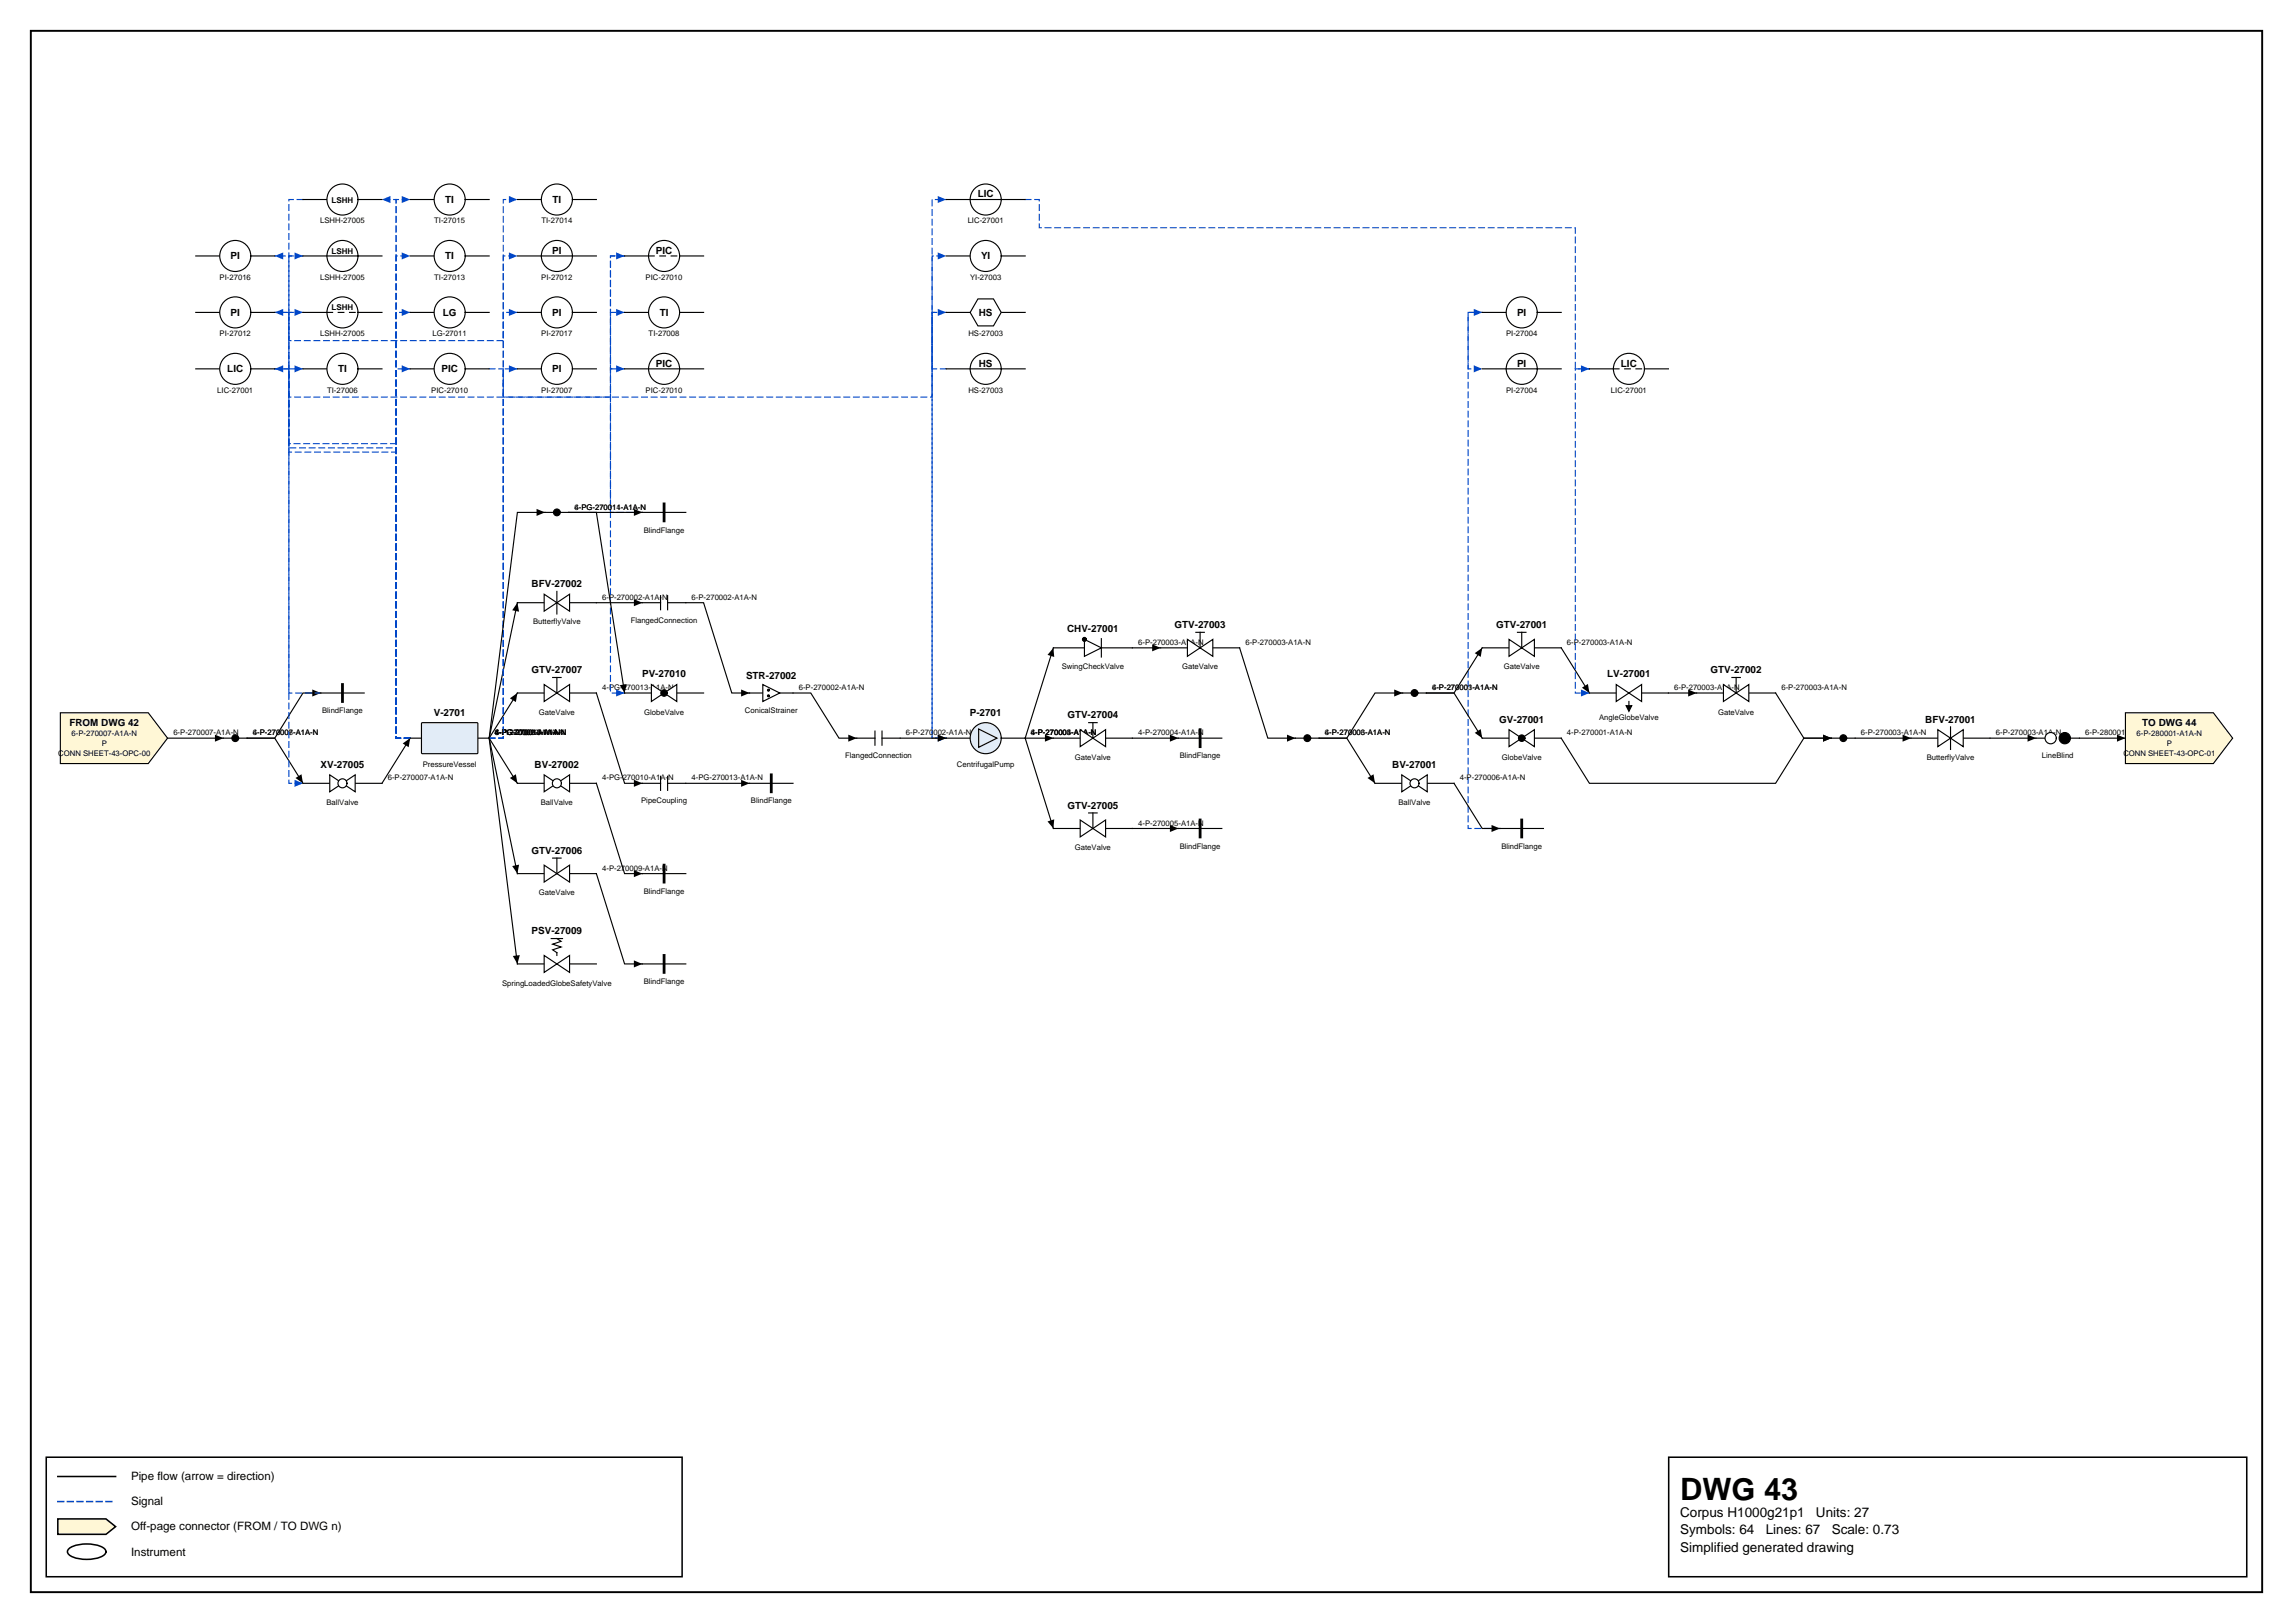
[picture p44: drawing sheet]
<svg xmlns="http://www.w3.org/2000/svg" width="420mm" height="297mm" viewBox="0 0 420 297" stroke-linecap="round" stroke-linejoin="round" font-family="sans-serif">
<defs><g id="words">
<text font-size="5.6" x="307.6" y="274.5">DWG 43</text>
<g font-size="2.5">
<text x="307.6" y="277.6">Corpus H1000g21p1</text>
<text x="307.6" y="280.8">Symbols: 64</text>
<text x="323.3" y="280.8">Lines: 67</text>
<text x="332.5" y="277.6">Units: 27</text>
<text x="335.3" y="280.8">Scale: 0.73</text>
<text x="307.6" y="284">Simplified generated drawing</text>
</g>
<g font-size="2.1">
<text x="24" y="270.9">Pipe flow (arrow = direction)</text>
<text x="24" y="275.5">Signal</text>
<text x="24" y="280.1">Off-page connector (FROM / TO DWG n)</text>
<text x="24" y="284.7">Instrument</text>
</g>
<g font-size="1.8">
<text x="81.5" y="37.2">TI</text>
<text x="101.1" y="37.2">TI</text>
<text x="179" y="36.1">LIC</text>
<text x="42.2" y="47.5">PI</text>
<text x="81.5" y="47.5">TI</text>
<text x="101.1" y="46.5">PI</text>
<text x="120.1" y="46.5">PIC</text>
<text x="179.6" y="47.5">YI</text>
<text x="42.2" y="57.8">PI</text>
<text x="81.1" y="57.8">LG</text>
<text x="101.1" y="57.8">PI</text>
<text x="120.8" y="57.8">TI</text>
<text x="179.2" y="57.8">HS</text>
<text x="277.7" y="57.8">PI</text>
<text x="41.6" y="68.1">LIC</text>
<text x="61.9" y="68.1">TI</text>
<text x="80.8" y="68.1">PIC</text>
<text x="101.1" y="68.1">PI</text>
<text x="120.1" y="67.1">PIC</text>
<text x="179.2" y="67.1">HS</text>
<text x="277.7" y="67.1">PI</text>
<text x="296.8" y="67.1">LIC</text>
<text x="97.3" y="107.5">BFV-27002</text>
<text x="195.4" y="115.7">CHV-27001</text>
<text x="215" y="114.9">GTV-27003</text>
<text x="273.9" y="114.9">GTV-27001</text>
<text x="97.3" y="123.2">GTV-27007</text>
<text x="117.6" y="124">PV-27010</text>
<text x="136.6" y="124.2">STR-27002</text>
<text x="294.3" y="124">LV-27001</text>
<text x="313.2" y="123.2">GTV-27002</text>
<text x="79.4" y="131">V-2701</text>
<text x="177.5" y="131">P-2701</text>
<text x="195.4" y="131.5">GTV-27004</text>
<text x="12.7" y="132.9">FROM DWG 42</text>
<text x="274.5" y="132.2">GV-27001</text>
<text x="352.5" y="132.2">BFV-27001</text>
<text x="392.2" y="132.9">TO DWG 44</text>
<text x="58.7" y="140.5">XV-27005</text>
<text x="97.9" y="140.5">BV-27002</text>
<text x="254.9" y="140.5">BV-27001</text>
<text x="195.4" y="148">GTV-27005</text>
<text x="97.3" y="156.3">GTV-27006</text>
<text x="97.3" y="171">PSV-27009</text>
</g>
<g font-size="1.5">
<text x="60.7" y="37.2">LSHH</text>
<text x="60.7" y="46.5">LSHH</text>
<text x="60.7" y="56.8">LSHH</text>
</g>
<g font-size="1.4">
<text x="58.6" y="40.9">LSHH-27005</text>
<text x="79.5" y="40.9">TI-27015</text>
<text x="99.1" y="40.9">TI-27014</text>
<text x="177.2" y="40.9">LIC-27001</text>
<text x="40.2" y="51.2">PI-27016</text>
<text x="58.6" y="51.2">LSHH-27005</text>
<text x="79.5" y="51.2">TI-27013</text>
<text x="99.1" y="51.2">PI-27012</text>
<text x="118.2" y="51.2">PIC-27010</text>
<text x="177.6" y="51.2">YI-27003</text>
<text x="40.2" y="61.5">PI-27012</text>
<text x="58.6" y="61.5">LSHH-27005</text>
<text x="79.2" y="61.5">LG-27011</text>
<text x="99.1" y="61.5">PI-27017</text>
<text x="118.8" y="61.5">TI-27008</text>
<text x="177.3" y="61.5">HS-27003</text>
<text x="275.7" y="61.5">PI-27004</text>
<text x="39.8" y="71.9">LIC-27001</text>
<text x="59.9" y="71.9">TI-27006</text>
<text x="79" y="71.9">PIC-27010</text>
<text x="99.1" y="71.9">PI-27007</text>
<text x="118.2" y="71.9">PIC-27010</text>
<text x="177.3" y="71.9">HS-27003</text>
<text x="275.7" y="71.9">PI-27004</text>
<text x="294.9" y="71.9">LIC-27001</text>
<text x="105.2" y="93.2">4-PG-270011-A1A-N</text>
<text x="105.2" y="93.2">6-PG-270014-A1A-N</text>
<text x="117.9" y="97.5">BlindFlange</text>
<text x="110.2" y="109.8">6-P-270002-A1A-N</text>
<text x="115.5" y="114">FlangedConnection</text>
<text x="126.6" y="109.8">6-P-270002-A1A-N</text>
<text x="97.6" y="114.3">ButterflyValve</text>
<text x="208.4" y="118">6-P-270003-A1A-N</text>
<text x="228" y="118">6-P-270003-A1A-N</text>
<text x="286.9" y="118">6-P-270003-A1A-N</text>
<text x="194.4" y="122.5">SwingCheckValve</text>
<text x="216.4" y="122.5">GateValve</text>
<text x="275.3" y="122.5">GateValve</text>
<text x="59" y="130.5">BlindFlange</text>
<text x="98.7" y="130.8">GateValve</text>
<text x="110.2" y="126.3">4-PG-270013-A1A-N</text>
<text x="117.9" y="130.8">GlobeValve</text>
<text x="136.4" y="130.5">ConicalStrainer</text>
<text x="146.2" y="126.3">6-P-270002-A1A-N</text>
<text x="262.2" y="126.3">6-P-270003-A1A-N</text>
<text x="262.2" y="126.3">4-P-270001-A1A-N</text>
<text x="292.8" y="131.8">AngleGlobeValve</text>
<text x="306.5" y="126.3">6-P-270003-A1A-N</text>
<text x="314.6" y="130.8">GateValve</text>
<text x="326.1" y="126.3">6-P-270003-A1A-N</text>
<text x="13.1" y="134.7">6-P-270007-A1A-N</text>
<text x="18.6" y="136.5">P</text>
<text x="31.7" y="134.6">6-P-270007-A1A-N</text>
<text x="46.3" y="134.6">6-P-270007-A1A-N</text>
<text x="46.3" y="134.6">4-P-270008-A1A-N</text>
<text x="90.6" y="134.6">4-PG-270010-A1A-N</text>
<text x="90.6" y="134.6">4-PG-270013-A1A-N</text>
<text x="90.6" y="134.6">4-P-270009-A1A-N</text>
<text x="90.6" y="134.6">4-FL-270012-A1A-N</text>
<text x="90.6" y="134.6">6-P-270002-A1A-N</text>
<text x="90.6" y="134.6">6-PG-270014-A1A-N</text>
<text x="165.9" y="134.6">6-P-270002-A1A-N</text>
<text x="188.8" y="134.6">6-P-270003-A1A-N</text>
<text x="188.8" y="134.6">4-P-270004-A1A-N</text>
<text x="188.8" y="134.6">4-P-270005-A1A-N</text>
<text x="208.4" y="134.6">4-P-270004-A1A-N</text>
<text x="242.6" y="134.6">4-P-270006-A1A-N</text>
<text x="242.6" y="134.6">6-P-270003-A1A-N</text>
<text x="286.9" y="134.6">4-P-270001-A1A-N</text>
<text x="340.7" y="134.6">6-P-270003-A1A-N</text>
<text x="365.4" y="134.6">6-P-270003-A1A-N</text>
<text x="381.8" y="134.6">6-P-280001-A1A-N</text>
<text x="391.2" y="134.7">6-P-280001-A1A-N</text>
<text x="396.7" y="136.5">P</text>
<text x="10.7" y="138.4">CONN SHEET-43-OPC-00</text>
<text x="71" y="142.8">6-P-270007-A1A-N</text>
<text x="77.4" y="140.3">PressureVessel</text>
<text x="110.2" y="142.8">4-PG-270010-A1A-N</text>
<text x="126.6" y="142.8">4-PG-270013-A1A-N</text>
<text x="154.7" y="138.8">FlangedConnection</text>
<text x="175.2" y="140.3">CentrifugalPump</text>
<text x="196.8" y="139">GateValve</text>
<text x="216" y="138.8">BlindFlange</text>
<text x="267.3" y="142.8">4-P-270006-A1A-N</text>
<text x="275" y="139">GlobeValve</text>
<text x="352.8" y="139">ButterflyValve</text>
<text x="373.8" y="138.8">LineBlind</text>
<text x="388.7" y="138.4">CONN SHEET-43-OPC-01</text>
<text x="59.8" y="147.3">BallValve</text>
<text x="99" y="147.3">BallValve</text>
<text x="117.4" y="147.1">PipeCoupling</text>
<text x="137.5" y="147.1">BlindFlange</text>
<text x="256" y="147.3">BallValve</text>
<text x="196.8" y="155.6">GateValve</text>
<text x="208.4" y="151.1">4-P-270005-A1A-N</text>
<text x="216" y="155.3">BlindFlange</text>
<text x="274.9" y="155.3">BlindFlange</text>
<text x="110.2" y="159.4">4-P-270009-A1A-N</text>
<text x="98.7" y="163.8">GateValve</text>
<text x="117.9" y="163.6">BlindFlange</text>
<text x="91.9" y="180.4">SpringLoadedGlobeSafetyValve</text>
<text x="117.9" y="180.1">BlindFlange</text>
</g>
</g></defs>
<path d="M5.6 5.6h408.6v285.8h-408.6z" fill="none" stroke="#000" stroke-width=".35"/>
<path d="M8.5 266.7h116.4v21.9h-116.4zM10.6 270.2h10.6M305.5 266.7h105.8v21.9h-105.8z" fill="none" stroke="#000" stroke-width=".28"/>
<path d="M10.6 274.8h10.6" fill="none" stroke="#0046c8" stroke-width=".28" stroke-dasharray="1.1 .7"/>
<path d="M10.6 278h8.8l1.8 1.4-1.8 1.4h-8.8z" fill="#fff7d6" stroke="#000" stroke-width=".28"/>
<path d="M12.7 283.4a6.7 6.7 0 0 1 6.3 0 .72 .72 0 0 1 0 1.2 6.7 6.7 0 0 1-6.3 0 .72 .72 0 0 1 0-1.2z" fill="none" stroke="#000" stroke-width=".28"/>
<path d="M285.8 118.6l5.2 8.2M109.2 143.4l5.1 16.5h3.3" fill="none" stroke="#000" stroke-width=".21"/>
<path d="M289.6 125.9l1.1-.7 .3 1.6zM116.1 159.2l1.5 .7-1.5 .6z" fill="#000"/>
<path d="M274.6 151.6h-5.8v-94.4h2.6" fill="none" stroke="#0046c8" stroke-width=".21" stroke-dasharray="1.1 .7"/>
<path d="M269.8 56.5l1.6 .7-1.6 .6z" fill="#0046c8"/>
<path d="M75.1 135.1l-5.2 8.3M109.2 126.8l5.1 16.6h3.3" fill="none" stroke="#000" stroke-width=".21"/>
<path d="M73.7 136.1l1.4-1-.3 1.7zM116.1 142.7l1.5 .7-1.5 .6z" fill="#000"/>
<path d="M89.6 67.5h2.5v5.2h19.7v-5.2h2.5" fill="none" stroke="#0046c8" stroke-width=".21" stroke-dasharray="1.1 .7"/>
<path d="M112.8 66.9l1.5 .6-1.5 .7z" fill="#0046c8"/>
<path d="M125.6 110.3h3.2l5.2 16.5h3.2M145.2 126.8h3.2l5.2 8.3h3.3M285.8 135.1l5.2 8.3h34.1l5.1-8.3h5.1M109.2 159.9l5.1 16.5h3.3M125.6 143.4h11.6" fill="none" stroke="#000" stroke-width=".21"/>
<path d="M135.7 126.2l1.5 .6-1.5 .7zM155.3 134.5l1.6 .6-1.6 .6zM333.8 134.5l1.5 .6-1.5 .6zM135.7 142.7l1.5 .7-1.5 .6zM116.1 175.8l1.5 .6-1.5 .7z" fill="#000"/>
<path d="M173.2 67.5h-2.6v-10.3h2.6" fill="none" stroke="#0046c8" stroke-width=".21" stroke-dasharray="1.1 .7"/>
<path d="M171.7 56.5l1.5 .7-1.5 .6z" fill="#0046c8"/>
<path d="M30.7 135.1h10.2" fill="none" stroke="#000" stroke-width=".21"/>
<path d="M39.4 134.5l1.5 .6-1.5 .6z" fill="#000"/>
<path d="M114.3 67.5h-2.5v-20.7h2.5" fill="none" stroke="#0046c8" stroke-width=".21" stroke-dasharray="1.1 .7"/>
<path d="M112.8 46.2l1.5 .6-1.5 .7z" fill="#0046c8"/>
<path d="M55.5 36.5h-2.6v10.3h2.6" fill="none" stroke="#0046c8" stroke-width=".21" stroke-dasharray="1.1 .7"/>
<path d="M53.9 46.2l1.6 .6-1.6 .7z" fill="#0046c8"/>
<path d="M192.9 118.6l-5.2 16.5M187.7 135.1h5.2M187.7 135.1l5.2 16.5M339.6 135.1h10.3" fill="none" stroke="#000" stroke-width=".21"/>
<path d="M192.9 118.6l.1 1.6-1.2-.3zM191.3 134.5l1.6 .6-1.6 .6zM348.3 134.5l1.6 .6-1.6 .6zM191.8 150.3l1.2-.3-.1 1.6z" fill="#000"/>
<path d="M173.2 135.1h-2.6v-88.3h2.6" fill="none" stroke="#0046c8" stroke-width=".21" stroke-dasharray="1.1 .7"/>
<path d="M171.7 46.2l1.5 .6-1.5 .7z" fill="#0046c8"/>
<path d="M58.7 126.8h-3.2l-5.2 8.3h-5.1h5.1l5.2 8.3M94.7 126.8l-5.1 8.3 5.1 8.3M364.3 135.1h8.5" fill="none" stroke="#000" stroke-width=".21"/>
<path d="M57.2 126.2l1.5 .6-1.5 .7zM93.4 127.8l1.3-1-.3 1.7zM371.2 134.5l1.6 .6-1.6 .6zM54.1 142.4l1.1-.7 .3 1.7zM93.4 142.4l1-.7 .3 1.7z" fill="#000"/>
<path d="M75.1 135.1h-2.6v-67.6h2.6" fill="none" stroke="#0046c8" stroke-width=".21" stroke-dasharray="1.1 .7"/>
<path d="M73.5 66.9l1.6 .6-1.6 .7z" fill="#0046c8"/>
<path d="M75.1 135.1h-2.6v-77.9h2.6" fill="none" stroke="#0046c8" stroke-width=".21" stroke-dasharray="1.1 .7"/>
<path d="M73.5 56.5l1.6 .7-1.6 .6z" fill="#0046c8"/>
<path d="M75.1 135.1h-2.6v-88.3h2.6" fill="none" stroke="#0046c8" stroke-width=".21" stroke-dasharray="1.1 .7"/>
<path d="M73.5 46.2l1.6 .6-1.6 .7z" fill="#0046c8"/>
<path d="M94.7 159.9l-5.1-24.8 5.1 41.3" fill="none" stroke="#000" stroke-width=".21"/>
<path d="M93.8 158.5l1.2-.3-.3 1.7zM93.9 175l1.3-.2-.5 1.6z" fill="#000"/>
<path d="M75.1 135.1h-2.6v-98.6h2.6" fill="none" stroke="#0046c8" stroke-width=".21" stroke-dasharray="1.1 .7"/>
<path d="M73.5 35.9l1.6 .6-1.6 .7z" fill="#0046c8"/>
<path d="M75.1 135.1h-2.6v-98.6h-2.6" fill="none" stroke="#0046c8" stroke-width=".21" stroke-dasharray="1.1 .7"/>
<path d="M69.9 36.5l1.6-.6v1.3z" fill="#0046c8"/>
<path d="M89.6 135.1h2.5v-67.6h2.6" fill="none" stroke="#0046c8" stroke-width=".21" stroke-dasharray="1.1 .7"/>
<path d="M93.2 66.9l1.5 .6-1.5 .7z" fill="#0046c8"/>
<path d="M94.7 110.3l-5.1 24.8" fill="none" stroke="#000" stroke-width=".21"/>
<path d="M94.7 110.3l.3 1.7-1.2-.3z" fill="#000"/>
<path d="M89.6 135.1h2.5v-77.9h2.6" fill="none" stroke="#0046c8" stroke-width=".21" stroke-dasharray="1.1 .7"/>
<path d="M93.2 56.5l1.5 .7-1.5 .6z" fill="#0046c8"/>
<path d="M89.6 135.1h2.5v-98.6h2.6" fill="none" stroke="#0046c8" stroke-width=".21" stroke-dasharray="1.1 .7"/>
<path d="M93.2 35.9l1.5 .6-1.5 .7z" fill="#0046c8"/>
<path d="M75.1 135.1h-2.6v-53.9h-19.6v-13.7h-2.6" fill="none" stroke="#0046c8" stroke-width=".21" stroke-dasharray="1.1 .7"/>
<path d="M50.3 67.5l1.6-.6v1.3z" fill="#0046c8"/>
<path d="M75.1 135.1h-2.6v-53.1h-19.6v-24.8h-2.6" fill="none" stroke="#0046c8" stroke-width=".21" stroke-dasharray="1.1 .7"/>
<path d="M50.3 57.2l1.6-.7v1.3z" fill="#0046c8"/>
<path d="M75.1 135.1h-2.6v-52.4h-19.6v-35.9h-2.6" fill="none" stroke="#0046c8" stroke-width=".21" stroke-dasharray="1.1 .7"/>
<path d="M50.3 46.8l1.6-.6v1.3z" fill="#0046c8"/>
<path d="M99.8 93.8h-5.1l-5.1 41.3" fill="none" stroke="#000" stroke-width=".21"/>
<path d="M98.2 93.1l1.6 .7-1.6 .6z" fill="#000"/>
<path d="M117.6 93.8h-5.8v-36.6h2.5" fill="none" stroke="#0046c8" stroke-width=".21" stroke-dasharray="1.1 .7"/>
<path d="M112.8 56.5l1.5 .7-1.5 .6z" fill="#0046c8"/>
<path d="M173.2 57.2h-2.6v77.9h2.6" fill="none" stroke="#0046c8" stroke-width=".21" stroke-dasharray="1.1 .7"/>
<path d="M171.7 134.5l1.5 .6-1.5 .6z" fill="#0046c8"/>
<path d="M226.9 118.6l5.2 16.5h5.1M266.2 143.4l5.2 8.2h3.2" fill="none" stroke="#000" stroke-width=".21"/>
<path d="M235.6 134.5l1.6 .6-1.6 .6zM273.1 151l1.5 .6-1.5 .7z" fill="#000"/>
<path d="M271.4 57.2h-2.6v10.3h2.6" fill="none" stroke="#0046c8" stroke-width=".21" stroke-dasharray="1.1 .7"/>
<path d="M269.8 66.9l1.6 .6-1.6 .7z" fill="#0046c8"/>
<path d="M55.5 57.2h-2.6v86.2h2.6" fill="none" stroke="#0046c8" stroke-width=".21" stroke-dasharray="1.1 .7"/>
<path d="M53.9 142.7l1.6 .7-1.6 .6z" fill="#0046c8"/>
<path d="M207.3 118.6h5.2" fill="none" stroke="#000" stroke-width=".21"/>
<path d="M210.9 117.9l1.6 .7-1.6 .6z" fill="#000"/>
<path d="M58.7 126.8h-5.8v-59.3h2.6" fill="none" stroke="#0046c8" stroke-width=".21" stroke-dasharray="1.1 .7"/>
<path d="M53.9 66.9l1.6 .6-1.6 .7z" fill="#0046c8"/>
<path d="M109.2 110.3h8.4" fill="none" stroke="#000" stroke-width=".21"/>
<path d="M116.1 109.7l1.5 .6-1.5 .7z" fill="#000"/>
<path d="M55.5 46.8h-2.6v10.4h2.6" fill="none" stroke="#0046c8" stroke-width=".21" stroke-dasharray="1.1 .7"/>
<path d="M53.9 56.5l1.6 .7-1.6 .6z" fill="#0046c8"/>
<path d="M380.7 135.1h8.4" fill="none" stroke="#000" stroke-width=".21"/>
<path d="M387.6 134.5l1.5 .6-1.5 .6z" fill="#000"/>
<path d="M291 67.5h-2.6v59.3h2.6" fill="none" stroke="#0046c8" stroke-width=".21" stroke-dasharray="1.1 .7"/>
<path d="M289.4 126.2l1.6 .6-1.6 .7z" fill="#0046c8"/>
<path d="M187.7 36.5h2.6v5.2h98.1v25.8h2.6" fill="none" stroke="#0046c8" stroke-width=".21" stroke-dasharray="1.1 .7"/>
<path d="M289.4 66.9l1.6 .6-1.6 .7z" fill="#0046c8"/>
<path d="M271.4 118.6l-5.2 8.2h-5.1h5.1l5.2 8.3M207.3 135.1h8.4M256.8 126.8h-5.1l-5.1 8.3h-5.1h5.1l5.1 8.3" fill="none" stroke="#000" stroke-width=".21"/>
<path d="M270 119.5l1.4-.9-.3 1.6zM214.2 134.5l1.5 .6-1.5 .6zM255.3 126.2l1.5 .6-1.5 .7zM270 134.1l1.1-.7 .3 1.7zM250.4 142.4l1.1-.7 .2 1.7z" fill="#000"/>
<path d="M50.3 67.5h2.6v5.2h117.7v-36.2h2.6" fill="none" stroke="#0046c8" stroke-width=".21" stroke-dasharray="1.1 .7"/>
<path d="M171.7 35.9l1.5 .6-1.5 .7z" fill="#0046c8"/>
<path d="M50.3 57.2h2.6v5.1h39.2v-15.5h2.6" fill="none" stroke="#0046c8" stroke-width=".21" stroke-dasharray="1.1 .7"/>
<path d="M93.2 46.2l1.5 .6-1.5 .7z" fill="#0046c8"/>
<path d="M305.5 126.8h5.1" fill="none" stroke="#000" stroke-width=".21"/>
<path d="M309.1 126.2l1.5 .6-1.5 .7z" fill="#000"/>
<path d="M114.3 46.8h-2.5v80h2.5" fill="none" stroke="#0046c8" stroke-width=".21" stroke-dasharray="1.1 .7"/>
<path d="M112.8 126.2l1.5 .6-1.5 .7z" fill="#0046c8"/>
<path d="M117.6 93.8h-13.5h5.1l5.1 33M164.8 135.1h8.4M325.1 126.8l5.1 8.3h5.1M94.7 143.4h4.9M104.3 143.4h4.9M207.3 151.6h8.4" fill="none" stroke="#000" stroke-width=".21"/>
<path d="M116.1 93.1l1.5 .7-1.5 .6zM113.5 125.4l1.2-.2-.4 1.6zM171.7 134.5l1.5 .6-1.5 .6zM333.8 134.5l1.5 .6-1.5 .6zM214.2 151l1.5 .6-1.5 .7z" fill="#000"/>
<g fill="#fff" stroke="#000" stroke-width=".21">
<path d="M99.6 141.8l4.7 3.1v-3.1l-4.7 3.1z"/>
<circle cx="102" cy="143.4" r=".83"/>
</g>
<path d="M271.4 118.6h4.9M280.9 118.6h4.9" fill="none" stroke="#000" stroke-width=".21"/>
<path d="M276.3 117l4.6 3.1v-3.1l-4.6 3.1z" fill="#fff" stroke="#000" stroke-width=".21"/>
<path d="M277.8 115.7h1.6M278.6 115.7v2.9M55.5 143.4h4.9M65 143.4h4.9M274.6 151.6h8" fill="none" stroke="#000" stroke-width=".21"/>
<path d="M278.6 150.1v3.1" fill="none" stroke="#000" stroke-width=".52"/>
<g fill="#fff" stroke="#000" stroke-width=".21">
<path d="M60.4 141.8l4.6 3.1v-3.1l-4.6 3.1z"/>
<circle cx="62.7" cy="143.4" r=".83"/>
</g>
<path d="M94.7 126.8h4.9M104.3 126.8h4.9" fill="none" stroke="#000" stroke-width=".21"/>
<path d="M99.6 125.3l4.7 3.1v-3.1l-4.7 3.1z" fill="#fff" stroke="#000" stroke-width=".21"/>
<path d="M75.1 67.5h4.4M85.2 67.5h4.4M101.2 124h1.5M102 124v2.8" fill="none" stroke="#000" stroke-width=".21"/>
<circle cx="82.3" cy="67.5" r="2.84" fill="#fff" stroke="#000" stroke-width=".21"/>
<path d="M75.1 57.2h4.4M85.2 57.2h4.4M215.7 135.1h8" fill="none" stroke="#000" stroke-width=".21"/>
<path d="M219.7 133.5v3.1" fill="none" stroke="#000" stroke-width=".52"/>
<circle cx="82.3" cy="57.2" r="2.84" fill="#fff" stroke="#000" stroke-width=".21"/>
<path d="M75.1 46.8h4.4M85.2 46.8h4.4" fill="none" stroke="#000" stroke-width=".21"/>
<circle cx="82.3" cy="46.8" r="2.84" fill="#fff" stroke="#000" stroke-width=".21"/>
<path d="M94.7 159.9h4.9M104.3 159.9h4.9" fill="none" stroke="#000" stroke-width=".21"/>
<path d="M99.6 158.3l4.7 3.1v-3.1l-4.7 3.1z" fill="#fff" stroke="#000" stroke-width=".21"/>
<path d="M137.2 126.8h2.5M142.8 126.8h2.4M101.2 157h1.5M102 157v2.9" fill="none" stroke="#000" stroke-width=".21"/>
<path d="M139.7 125.3l3.1 1.5-3.1 1.6z" fill="#fff" stroke="#000" stroke-width=".21"/>
<g fill="#000" stroke="#000" stroke-width=".21">
<circle cx="140.7" cy="126.3" r=".18"/>
<circle cx="140.7" cy="127.3" r=".18"/>
</g>
<path d="M55.5 67.5h4.4M65.5 67.5h4.4" fill="none" stroke="#000" stroke-width=".21"/>
<circle cx="62.7" cy="67.5" r="2.84" fill="#fff" stroke="#000" stroke-width=".21"/>
<path d="M271.4 135.1h4.9M280.9 135.1h4.9" fill="none" stroke="#000" stroke-width=".21"/>
<path d="M276.3 133.5l4.6 3.1v-3.1l-4.6 3.1z" fill="#fff" stroke="#000" stroke-width=".21"/>
<circle cx="278.6" cy="135.1" r=".59" fill="#000" stroke="#000" stroke-width=".21"/>
<path d="M271.4 67.5h4.4M281.4 67.5h4.4M117.6 110.3h3.3M120.9 109v2.6M122.2 109v2.6M122.2 110.3h3.4M117.6 143.4h3.3M120.9 142.1v2.6M122.2 143.4h3.4M122.2 142.1v2.6" fill="none" stroke="#000" stroke-width=".21"/>
<circle cx="278.6" cy="67.5" r="2.84" fill="#fff" stroke="#000" stroke-width=".21"/>
<path d="M173.2 67.5h4.4M183.3 67.5h4.4M275.8 67.5h5.6" fill="none" stroke="#000" stroke-width=".21"/>
<circle cx="180.5" cy="67.5" r="2.84" fill="#fff" stroke="#000" stroke-width=".21"/>
<path d="M177.6 67.5h5.7" fill="none" stroke="#000" stroke-width=".21"/>
<path d="M11 130.5h16.1l3.6 4.6-3.6 4.6h-16.1z" fill="#fff7d6" stroke="#000" stroke-width=".21"/>
<path d="M114.3 67.5h4.4M124.4 67.5h4.4" fill="none" stroke="#000" stroke-width=".21"/>
<circle cx="121.6" cy="67.5" r="2.84" fill="#fff" stroke="#000" stroke-width=".21"/>
<path d="M118.7 67.5h5.7M94.7 176.4h4.9M104.3 176.4h4.9" fill="none" stroke="#000" stroke-width=".21"/>
<path d="M99.6 174.9l4.7 3.1v-3.1l-4.7 3.1z" fill="#fff" stroke="#000" stroke-width=".21"/>
<path d="M75.1 36.5h4.4M85.2 36.5h4.4M100.9 171.8h2.1M102 171.8l.7 .5-1.5 .5 1.5 .5-1.5 .5 .8 .6v.5" fill="none" stroke="#000" stroke-width=".21"/>
<circle cx="82.3" cy="36.5" r="2.84" fill="#fff" stroke="#000" stroke-width=".21"/>
<path d="M55.5 36.5h4.4M65.5 36.5h4.4" fill="none" stroke="#000" stroke-width=".21"/>
<circle cx="62.7" cy="36.5" r="2.84" fill="#fff" stroke="#000" stroke-width=".21"/>
<path d="M173.2 135.1h4.4M183.3 135.1h4.4M335.3 135.1h4.3" fill="none" stroke="#000" stroke-width=".21"/>
<circle cx="337.5" cy="135.1" r=".62" fill="#000" stroke="#000" stroke-width=".21"/>
<circle cx="180.5" cy="135.1" r="2.84" fill="#e2ecf7" stroke="#000" stroke-width=".21"/>
<path d="M179.2 133.4l3.3 1.7-3.3 1.7zM349.9 135.1h4.9M359.4 135.1h4.9" fill="none" stroke="#000" stroke-width=".21"/>
<path d="M354.8 133.5l4.6 3.1v-3.1l-4.6 3.1z" fill="#fff" stroke="#000" stroke-width=".21"/>
<path d="M40.9 135.1h4.3M75.1 135.1h2.1M87.5 135.1h2.1M357.1 133v4.2" fill="none" stroke="#000" stroke-width=".21"/>
<circle cx="43.1" cy="135.1" r=".62" fill="#000" stroke="#000" stroke-width=".21"/>
<path d="M77.2 132.3h10.2v5.6h-10.2z" fill="#e2ecf7" stroke="#000" stroke-width=".21"/>
<path d="M173.2 57.2h4.4M183.3 57.2h4.4M117.6 93.8h8" fill="none" stroke="#000" stroke-width=".21"/>
<path d="M121.6 92.2v3.1" fill="none" stroke="#000" stroke-width=".52"/>
<path d="M179 54.7h2.9l1.4 2.5-1.4 2.4h-2.9l-1.4-2.4z" fill="#fff" stroke="#000" stroke-width=".21"/>
<path d="M212.5 118.6h4.9M222 118.6h4.9" fill="none" stroke="#000" stroke-width=".21"/>
<path d="M217.4 117l4.6 3.1v-3.1l-4.6 3.1z" fill="#fff" stroke="#000" stroke-width=".21"/>
<path d="M218.9 115.7h1.6M219.7 115.7v2.9M251.7 143.4h4.9M261.3 143.4h4.9" fill="none" stroke="#000" stroke-width=".21"/>
<g fill="#fff" stroke="#000" stroke-width=".21">
<path d="M256.6 141.8l4.7 3.1v-3.1l-4.7 3.1z"/>
<circle cx="259" cy="143.4" r=".83"/>
</g>
<path d="M271.4 57.2h4.4M281.4 57.2h4.4" fill="none" stroke="#000" stroke-width=".21"/>
<circle cx="278.6" cy="57.2" r="2.84" fill="#fff" stroke="#000" stroke-width=".21"/>
<path d="M55.5 57.2h4.4M65.5 57.2h4.4" fill="none" stroke="#000" stroke-width=".21"/>
<circle cx="62.7" cy="57.2" r="2.84" fill="#fff" stroke="#000" stroke-width=".21"/>
<path d="M59.9 57.2h1M61.9 57.2h1.1M64 57.2h1M192.9 118.6h5.6M201.6 118.6h5.7" fill="none" stroke="#000" stroke-width=".21"/>
<path d="M198.5 117l3.1 1.6-3.1 1.5z" fill="#fff" stroke="#000" stroke-width=".21"/>
<path d="M94.7 67.5h4.4M104.8 67.5h4.4M201.6 116.9v3.3M58.7 126.8h8" fill="none" stroke="#000" stroke-width=".21"/>
<circle cx="198.5" cy="117" r=".36" fill="#000" stroke="#000" stroke-width=".21"/>
<path d="M62.7 125.3v3.1" fill="none" stroke="#000" stroke-width=".52"/>
<circle cx="102" cy="67.5" r="2.84" fill="#fff" stroke="#000" stroke-width=".21"/>
<path d="M94.7 110.3h4.9M104.3 110.3h4.9" fill="none" stroke="#000" stroke-width=".21"/>
<path d="M99.6 108.8l4.7 3.1v-3.1l-4.7 3.1z" fill="#fff" stroke="#000" stroke-width=".21"/>
<path d="M55.5 46.8h4.4M65.5 46.8h4.4M102 108.2v4.2" fill="none" stroke="#000" stroke-width=".21"/>
<circle cx="62.7" cy="46.8" r="2.84" fill="#fff" stroke="#000" stroke-width=".21"/>
<path d="M59.9 46.8h5.6M94.7 57.2h4.4M104.8 57.2h4.4" fill="none" stroke="#000" stroke-width=".21"/>
<circle cx="102" cy="57.2" r="2.84" fill="#fff" stroke="#000" stroke-width=".21"/>
<path d="M372.8 135.1h1.6M379.1 135.1h1.6" fill="none" stroke="#000" stroke-width=".21"/>
<circle cx="375.4" cy="135.1" r="1.03" fill="#fff" stroke="#000" stroke-width=".21"/>
<circle cx="378" cy="135.1" r="1.03" fill="#000" stroke="#000" stroke-width=".21"/>
<path d="M94.7 46.8h4.4M104.8 46.8h4.4" fill="none" stroke="#000" stroke-width=".21"/>
<circle cx="102" cy="46.8" r="2.84" fill="#fff" stroke="#000" stroke-width=".21"/>
<path d="M94.7 36.5h4.4M104.8 36.5h4.4M99.1 46.8h5.7" fill="none" stroke="#000" stroke-width=".21"/>
<circle cx="102" cy="36.5" r="2.84" fill="#fff" stroke="#000" stroke-width=".21"/>
<path d="M291 67.5h4.4M301.1 67.5h4.4" fill="none" stroke="#000" stroke-width=".21"/>
<circle cx="298.2" cy="67.5" r="2.84" fill="#fff" stroke="#000" stroke-width=".21"/>
<path d="M295.4 67.5h1M297.5 67.5h1M299.5 67.5h1" fill="none" stroke="#000" stroke-width=".21"/>
<path d="M389.1 130.5h16.1l3.6 4.6-3.6 4.6h-16.1z" fill="#fff7d6" stroke="#000" stroke-width=".21"/>
<path d="M173.2 36.5h4.4M183.3 36.5h4.4" fill="none" stroke="#000" stroke-width=".21"/>
<circle cx="180.5" cy="36.5" r="2.84" fill="#fff" stroke="#000" stroke-width=".21"/>
<path d="M177.6 36.5h5.7M192.9 135.1h4.9M202.4 135.1h4.9M237.2 135.1h4.3M256.8 126.8h4.3" fill="none" stroke="#000" stroke-width=".21"/>
<g fill="#000" stroke="#000" stroke-width=".21">
<circle cx="239.3" cy="135.1" r=".62"/>
<circle cx="259" cy="126.8" r=".62"/>
</g>
<path d="M197.8 133.5l4.6 3.1v-3.1l-4.6 3.1z" fill="#fff" stroke="#000" stroke-width=".21"/>
<path d="M35.8 67.5h4.4M45.9 67.5h4.4M199.3 132.3h1.6M200.1 132.3v2.8M117.6 159.9h8" fill="none" stroke="#000" stroke-width=".21"/>
<path d="M121.6 158.3v3.1" fill="none" stroke="#000" stroke-width=".52"/>
<circle cx="43.1" cy="67.5" r="2.84" fill="#fff" stroke="#000" stroke-width=".21"/>
<path d="M35.8 57.2h4.4M45.9 57.2h4.4" fill="none" stroke="#000" stroke-width=".21"/>
<circle cx="43.1" cy="57.2" r="2.84" fill="#fff" stroke="#000" stroke-width=".21"/>
<path d="M291 126.8h4.9M300.5 126.8h5" fill="none" stroke="#000" stroke-width=".21"/>
<path d="M295.9 125.3l4.6 3.1v-3.1l-4.6 3.1z" fill="#fff" stroke="#000" stroke-width=".21"/>
<path d="M114.3 126.8h5M123.9 126.8h4.9M298.2 128.4v1" fill="none" stroke="#000" stroke-width=".21"/>
<path d="M297.7 129.2h1l-.5 1z" fill="#000" stroke="#000" stroke-width=".21"/>
<path d="M119.3 125.3l4.6 3.1v-3.1l-4.6 3.1z" fill="#fff" stroke="#000" stroke-width=".21"/>
<circle cx="121.6" cy="126.8" r=".59" fill="#000" stroke="#000" stroke-width=".21"/>
<path d="M114.3 57.2h4.4M124.4 57.2h4.4" fill="none" stroke="#000" stroke-width=".21"/>
<circle cx="121.6" cy="57.2" r="2.84" fill="#fff" stroke="#000" stroke-width=".21"/>
<path d="M35.8 46.8h4.4M45.9 46.8h4.4" fill="none" stroke="#000" stroke-width=".21"/>
<circle cx="43.1" cy="46.8" r="2.84" fill="#fff" stroke="#000" stroke-width=".21"/>
<path d="M114.3 46.8h4.4M124.4 46.8h4.4" fill="none" stroke="#000" stroke-width=".21"/>
<circle cx="121.6" cy="46.8" r="2.84" fill="#fff" stroke="#000" stroke-width=".21"/>
<path d="M118.7 46.8h1.1M120.8 46.8h1M122.9 46.8h1M192.9 151.6h4.9M202.4 151.6h4.9M215.7 151.6h8M117.6 176.4h8" fill="none" stroke="#000" stroke-width=".21"/>
<path d="M219.7 150.1v3.1M121.6 174.9v3.1" fill="none" stroke="#000" stroke-width=".52"/>
<path d="M197.8 150.1l4.6 3.1v-3.1l-4.6 3.1z" fill="#fff" stroke="#000" stroke-width=".21"/>
<path d="M173.2 46.8h4.4M183.3 46.8h4.4M99.8 93.8h4.3M137.2 143.4h8M199.3 148.8h1.6M200.1 148.8v2.8" fill="none" stroke="#000" stroke-width=".21"/>
<path d="M141.2 141.8v3.1" fill="none" stroke="#000" stroke-width=".52"/>
<circle cx="102" cy="93.8" r=".62" fill="#000" stroke="#000" stroke-width=".21"/>
<circle cx="180.5" cy="46.8" r="2.84" fill="#fff" stroke="#000" stroke-width=".21"/>
<path d="M156.9 135.1h3.3M160.2 133.8v2.6M161.5 135.1h3.3M161.5 133.8v2.6M310.6 126.8h4.9M320.2 126.8h4.9" fill="none" stroke="#000" stroke-width=".21"/>
<path d="M315.5 125.3l4.7 3.1v-3.1l-4.7 3.1z" fill="#fff" stroke="#000" stroke-width=".21"/>
<path d="M317.1 124h1.5M317.9 124v2.8" fill="none" stroke="#000" stroke-width=".21"/>
<use href="#words"/>
</svg>
